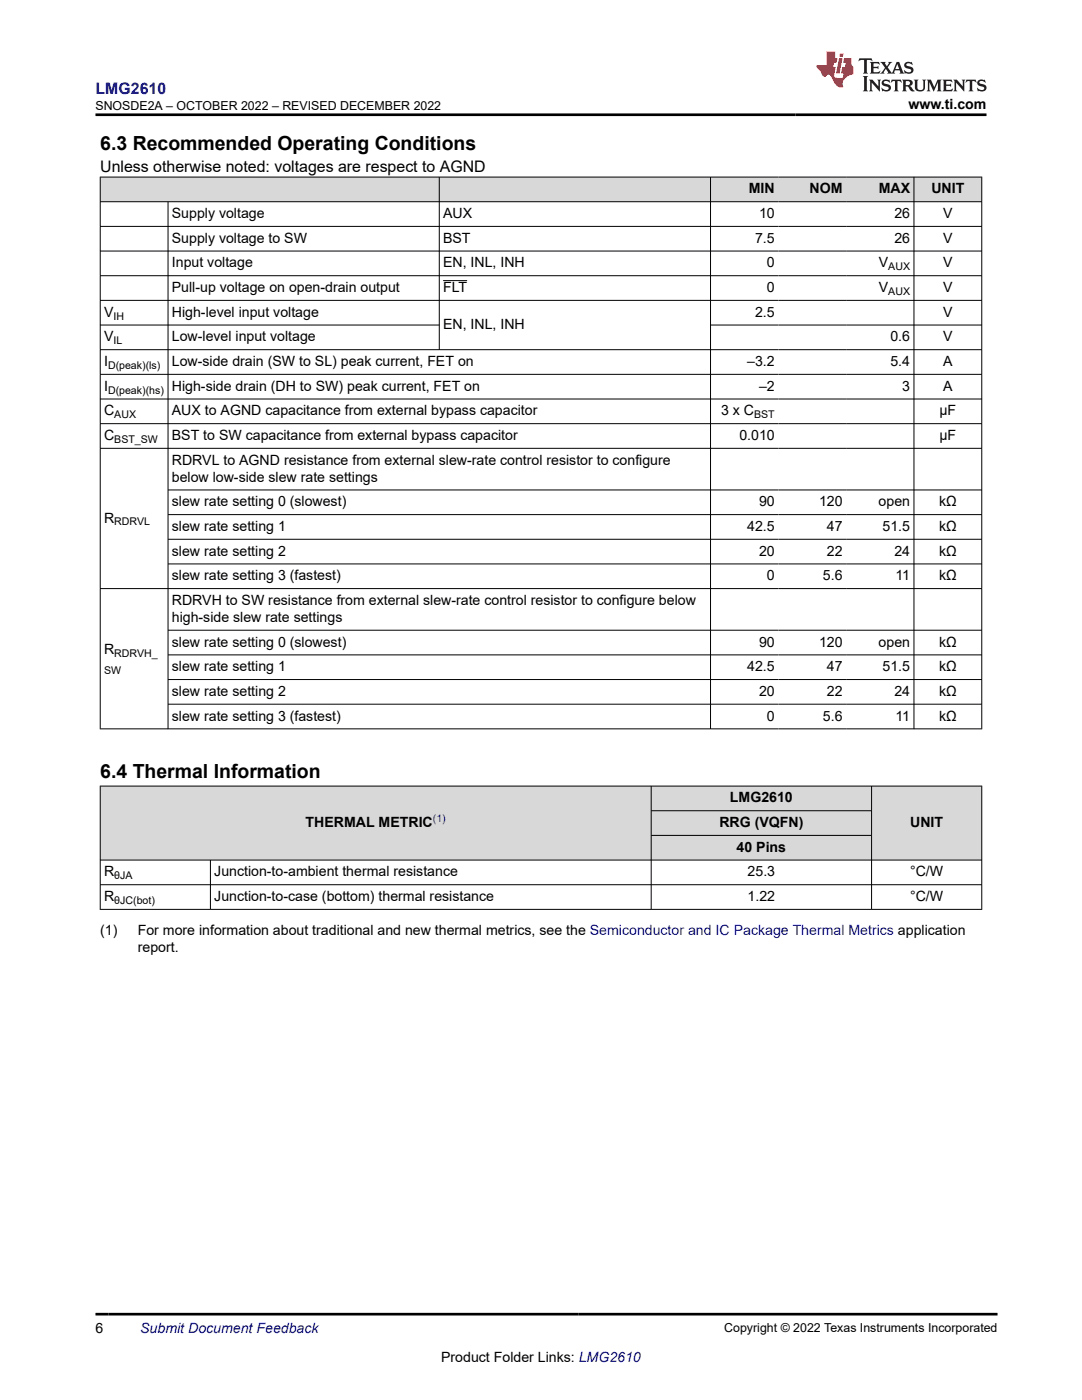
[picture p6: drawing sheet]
<svg xmlns="http://www.w3.org/2000/svg" width="216mm" height="279mm" viewBox="0 0 216 279" stroke-linecap="round" stroke-linejoin="round" font-family="sans-serif">
<defs><g id="words">
<g font-size="3.9">
<text x="20" y="29.9">6.3 Recommended Operating Conditions</text>
<text x="20" y="155.3">6.4 Thermal Information</text>
</g>
<text font-size="3.2" fill="#00f" x="19.1" y="18.7">LMG2610</text>
<text font-size="3.2" x="20" y="34.3">Unless otherwise noted: voltages are respect to AGND</text>
<g font-size="2.8">
<text x="181.3" y="21.8">www.ti.com</text>
<text x="149.4" y="38.6">MIN</text>
<text x="161.5" y="38.6">NOM</text>
<text x="175.3" y="38.6">MAX</text>
<text x="185.8" y="38.6">UNIT</text>
<text x="34.3" y="43.5">Supply voltage</text>
<text x="88.4" y="43.5">AUX</text>
<text x="151.5" y="43.5">10</text>
<text x="178.5" y="43.5">26</text>
<text x="188.2" y="43.5">V</text>
<text x="34.3" y="48.5">Supply voltage to SW</text>
<text x="34.3" y="53.4">Input voltage</text>
<text x="88.4" y="48.5">BST</text>
<text x="88.4" y="53.4">EN, INL, INH</text>
<text x="150.7" y="48.5">7.5</text>
<text x="153" y="53.4">0</text>
<text x="175.4" y="53.4">V</text>
<text x="178.5" y="48.5">26</text>
<text x="188.2" y="48.5">V</text>
<text x="188.2" y="53.4">V</text>
<text x="34.3" y="58.3">Pull-up voltage on open-drain output</text>
<text x="88.4" y="58.3">FLT</text>
<text x="153" y="58.3">0</text>
<text x="175.4" y="58.3">V</text>
<text x="188.2" y="58.3">V</text>
<text x="20.8" y="63.2">V</text>
<text x="34.3" y="63.2">High-level input voltage</text>
<text x="88.4" y="65.7">EN, INL, INH</text>
<text x="150.7" y="63.2">2.5</text>
<text x="188.2" y="63.2">V</text>
<text x="20.8" y="68.1">V</text>
<text x="34.3" y="68.1">Low-level input voltage</text>
<text x="177.7" y="68.1">0.6</text>
<text x="188.2" y="68.1">V</text>
<text x="20.8" y="73.1">I</text>
<text x="20.8" y="78">I</text>
<text x="34.3" y="73.1">Low-side drain (SW to SL) peak current, FET on</text>
<text x="34.3" y="78">High-side drain (DH to SW) peak current, FET on</text>
<text x="149.1" y="73.1">–3.2</text>
<text x="151.5" y="78">–2</text>
<text x="177.7" y="73.1">5.4</text>
<text x="180" y="78">3</text>
<text x="188.2" y="73.1">A</text>
<text x="188.2" y="78">A</text>
<text x="20.8" y="82.9">C</text>
<text x="34.3" y="82.9">AUX to AGND capacitance from external bypass capacitor</text>
<text x="143.9" y="82.9">3 x C</text>
<text x="187.5" y="82.9">µF</text>
<text x="20.8" y="87.8">C</text>
<text x="34.3" y="87.8">BST to SW capacitance from external bypass capacitor</text>
<text x="147.5" y="87.8">0.010</text>
<text x="187.5" y="87.8">µF</text>
<text x="34.3" y="92.7">RDRVL to AGND resistance from external slew-rate control resistor to configure</text>
<text x="34.3" y="96.1">below low-side slew rate settings</text>
<text x="34.3" y="101.1">slew rate setting 0 (slowest)</text>
<text x="151.5" y="101.1">90</text>
<text x="163.4" y="101.1">120</text>
<text x="175.3" y="101.1">open</text>
<text x="187.4" y="101.1">kΩ</text>
<text x="20.8" y="104.3">R</text>
<text x="34.3" y="106">slew rate setting 1</text>
<text x="149.1" y="106">42.5</text>
<text x="165" y="106">47</text>
<text x="176.1" y="106">51.5</text>
<text x="187.4" y="106">kΩ</text>
<text x="34.3" y="110.9">slew rate setting 2</text>
<text x="151.5" y="110.9">20</text>
<text x="165" y="110.9">22</text>
<text x="178.5" y="110.9">24</text>
<text x="187.4" y="110.9">kΩ</text>
<text x="34.3" y="115.8">slew rate setting 3 (fastest)</text>
<text x="153" y="115.8">0</text>
<text x="164.2" y="115.8">5.6</text>
<text x="178.7" y="115.8">11</text>
<text x="187.4" y="115.8">kΩ</text>
<text x="34.3" y="120.7">RDRVH to SW resistance from external slew-rate control resistor to configure below</text>
<text x="34.3" y="124.1">high-side slew rate settings</text>
<text x="20.8" y="130.6">R</text>
<text x="34.3" y="129">slew rate setting 0 (slowest)</text>
<text x="151.5" y="129">90</text>
<text x="163.4" y="129">120</text>
<text x="175.3" y="129">open</text>
<text x="187.4" y="129">kΩ</text>
<text x="34.3" y="134">slew rate setting 1</text>
<text x="149.1" y="134">42.5</text>
<text x="165" y="134">47</text>
<text x="176.1" y="134">51.5</text>
<text x="187.4" y="134">kΩ</text>
<text x="34.3" y="138.9">slew rate setting 2</text>
<text x="34.3" y="143.8">slew rate setting 3 (fastest)</text>
<text x="151.5" y="138.9">20</text>
<text x="153" y="143.8">0</text>
<text x="164.2" y="143.8">5.6</text>
<text x="165" y="138.9">22</text>
<text x="178.5" y="138.9">24</text>
<text x="178.7" y="143.8">11</text>
<text x="187.4" y="138.9">kΩ</text>
<text x="187.4" y="143.8">kΩ</text>
<text x="145.7" y="160.2">LMG2610</text>
<text x="61" y="165.1">THERMAL METRIC</text>
<text x="143.5" y="165.1">RRG (VQFN)</text>
<text x="181.6" y="165.1">UNIT</text>
<text x="147" y="170">40 Pins</text>
<text x="20.8" y="174.9">R</text>
<text x="20.8" y="179.8">R</text>
<text x="42.8" y="174.9">Junction-to-ambient thermal resistance</text>
<text x="42.8" y="179.8">Junction-to-case (bottom) thermal resistance</text>
<text x="149.2" y="174.9">25.3</text>
<text x="149.2" y="179.8">1.22</text>
<text x="181.6" y="174.9">°C/W</text>
<text x="181.6" y="179.8">°C/W</text>
<text x="20" y="186.6">(1)</text>
<text x="27.5" y="190">report.</text>
<text x="27.5" y="186.6">For more information about traditional and new thermal metrics, see the Semiconductor and IC Package Thermal Metrics application</text>
<text x="19.1" y="266.1">6</text>
<text x="88" y="271.7">Product Folder Links: LMG2610</text>
</g>
<text font-size="2.8" fill="#00f" x="28" y="266.1">Submit Document Feedback</text>
<g font-size="2.5">
<text x="19.1" y="21.9">SNOSDE2A – OCTOBER 2022 – REVISED DECEMBER 2022</text>
<text x="144.5" y="265.8">Copyright © 2022 Texas Instruments Incorporated</text>
</g>
<g font-size="2.1">
<text x="177.3" y="53.9">AUX</text>
<text x="177.3" y="58.9">AUX</text>
<text x="22.6" y="63.8">IH</text>
<text x="22.6" y="68.7">IL</text>
<text x="21.6" y="73.6">D(peak)(ls)</text>
<text x="21.6" y="78.5">D(peak)(hs)</text>
<text x="22.8" y="83.5">AUX</text>
<text x="150.5" y="83.5">BST</text>
<text x="22.8" y="88.4">BST_SW</text>
<text x="22.8" y="104.8">RDRVL</text>
<text x="22.8" y="131.1">RDRVH_</text>
<text x="20.8" y="134.5">SW</text>
<text x="22.8" y="175.5">θJA</text>
<text x="22.8" y="180.4">θJC(bot)</text>
</g>
<text font-size="2.1" fill="#00f" x="86.4" y="164.1">(1)</text>
</g></defs>
<g fill="#d8d8d8">
<path d="M20 35.3h175.9v5h-175.9z" fill-rule="evenodd"/>
<path d="M20.1 35.4h67.5v4.8h-67.5z" fill-rule="evenodd"/>
<path d="M87.7 35.4h54v4.8h-54z" fill-rule="evenodd"/>
<path d="M141.8 35.4h13.5v4.8h-13.5z" fill-rule="evenodd"/>
<path d="M155.3 35.4h13.5v4.8h-13.5z" fill-rule="evenodd"/>
<path d="M168.8 35.4h13.5v4.8h-13.5z" fill-rule="evenodd"/>
<path d="M182.4 35.4h13.4v4.8h-13.4z" fill-rule="evenodd"/>
</g>
<g fill="none" stroke="#000" stroke-width=".2">
<path d="M19.9 35.3h176.1M20 35.3v110.2M87.7 35.3v34.5M141.8 35.3v110.2M182.4 35.3v110.2M195.9 35.3v110.2M19.9 40.3h176.1M19.9 45.2h176.1M19.9 50.1h176.1M19.9 55h176.1M19.9 59.9h176.1M33.5 40.3v105.2"/>
<path d="M88.4 56h4.8M19.9 64.9h67.8M19.9 69.8h176.1M19.9 74.7h176.1M19.9 79.6h176.1M141.8 64.9h54.2M19.9 84.6h176.1M19.9 89.5h176.1M33.5 97.8h162.5M19.9 117.5h176.1M33.5 102.7h162.5M33.5 107.6h162.5"/>
<path d="M33.5 112.5h162.5M33.5 125.8h162.5M33.5 130.7h162.5M33.5 135.6h162.5M33.5 140.5h162.5M196 145.5h-176.1"/>
</g>
<g fill="#d8d8d8">
<path d="M20 156.9h175.9v4.9h-175.9z" fill-rule="evenodd"/>
<path d="M20.1 156.9h109.8v14.7h-109.8z" fill-rule="evenodd"/>
<path d="M130 156.9h43.9v4.8h-43.9z" fill-rule="evenodd"/>
<path d="M174 156.9h21.8v14.7h-21.8z" fill-rule="evenodd"/>
<path d="M130 161.9h43.9v4.8h-43.9z" fill-rule="evenodd"/>
<path d="M130 166.8h43.9v4.8h-43.9z" fill-rule="evenodd"/>
</g>
<path d="M19.9 156.9h176.1M20 156.8v24.7M129.9 156.8v24.7M173.9 156.8v24.7M195.9 156.8v24.7M19.9 171.6h176.1M19.9 176.6h176.1M42 171.6v9.9M129.9 161.8h44.1M129.9 166.7h44.1M19.9 181.5h176.1" fill="none" stroke="#000" stroke-width=".2"/>
<path d="M171.5 11.6l-.2 .6 .5-.2h.6v.1v2.2l-.2 .4h1l-.2-.4v-2.2v-.1h.5l.6 .2-.2-.6zM173.6 12.4l.2 .3v1.6l-.2 .4h1.9l.1-.6a1.08 1.08 0 0 1-1.3 .2v-.7h.6l.4 .2v-.7l-.4 .2h-.6v-.5l.2-.2a1 1 0 0 1 1 .3l-.1-.5zM175.7 12.4l.9 1.1-1 1.2h.9l-.2-.2 .5-.8 .4 .8-.2 .2h1.6l-.2-.2 .2-.5h.9l.1 .5-.1 .2h.9l-.2-.4-.8-1.9h-.5l-.9 2.1-.9-1.1 .9-1h-.8l.2 .2-.4 .6-.4-.6 .2-.2zM179 12.8l.4 1h-.7zM180.7 12.5a.65 .65 0 0 0-.2 .7 .65 .65 0 0 0 .6 .5l.6 .1 .1 .3a.79 .79 0 0 1-.7 .4 .79 .79 0 0 1-.7-.5l.1 .7 .2-.1a.93 .93 0 0 0 1.1 0 .93 .93 0 0 0 .4-.9 1.46 1.46 0 0 0-1.2-.6l-.1-.3a1.09 1.09 0 0 1 1.2 .2l-.2-.6-.1 .1-.5-.2zM172.2 15.2l.2 .4v2.2l-.2 .4h1l-.2-.4v-2.2l.2-.4zM173.4 15.9l.2 .4v1.5l-.2 .4h.8l-.3-.4 .1-1.3 1.6 1.8v-2l.2-.4h-.7l.1 .2 .1 1.1-1.2-1.3zM176.2 16a.65 .65 0 0 0-.2 .8 .65 .65 0 0 0 .6 .4l.6 .2 .1 .2a.79 .79 0 0 1-.7 .4 .79 .79 0 0 1-.7-.5l.1 .7 .2-.1a.93 .93 0 0 0 1.1 .1 .93 .93 0 0 0 .4-1 1.46 1.46 0 0 0-1.2-.5l-.1-.4a1.09 1.09 0 0 1 1.2 .2l-.1-.6-.2 .1-.5-.1zM177.9 15.9l-.1 .6a.63 .63 0 0 1 .8-.3v1.6l-.3 .4h1l-.2-.4v-1.6a.66 .66 0 0 1 .8 .3l-.1-.6zM180 15.9l.2 .4v1.5l-.2 .4h1l-.2-.2-.1-.7h.5l.1 .2a.79 .79 0 0 0 1.2 .6l-1-.9a.61 .61 0 0 0 .6-.6 .61 .61 0 0 0-.5-.7zM180.8 16.2h.1a.47 .47 0 0 1 .5 .1 .47 .47 0 0 1 .1 .5l-.1 .1-.7 .1zM182.3 15.9l.2 .2a2.27 2.27 0 0 0 .4 2 1.04 1.04 0 0 0 1.7-.7v-1.3l.2-.2h-.8l.2 .4v1.1a.6 .6 0 0 1-.6 .6 .6 .6 0 0 1-.6-.6v-1.1l.3-.4zM184.9 15.9l.2 .4v1.5l-.2 .4h.8l-.3-.4v-1.4l.9 1.9 .9-1.9v1.4l-.3 .4h1l-.2-.4v-1.5l.2-.4h-.8l-.7 1.5-.6-1.5zM188.1 15.9l.2 .4v1.5l-.2 .4h1.9l.1-.6a1.09 1.09 0 0 1-1.3 .2v-.7h.6l.4 .2v-.6l-.4 .2h-.6v-.6l.2-.1a1.01 1.01 0 0 1 1 .3l-.1-.6zM190.2 15.9l.3 .4v1.5l-.3 .4h.8l-.2-.4v-1.3l1.6 1.8v-2l.2-.4h-.7l.2 .2v1.1l-1.2-1.3zM192.8 15.9l-.1 .6a.63 .63 0 0 1 .8-.3v1.6l-.3 .4h1l-.2-.4v-1.6a.66 .66 0 0 1 .8 .3l-.1-.6zM195.2 16a.65 .65 0 0 0-.2 .8 .65 .65 0 0 0 .6 .4l.6 .2 .2 .2a.79 .79 0 0 1-.7 .4 .79 .79 0 0 1-.7-.5l.1 .7 .2-.1a.93 .93 0 0 0 1 .1 .93 .93 0 0 0 .5-1 1.46 1.46 0 0 0-1.3-.5v-.4a1.09 1.09 0 0 1 1.2 .2l-.2-.6-.2 .1-.5-.1z" fill="#231f20"/>
<path d="M164.9 10.3v2.7h-2l.1 .4 .8 1a.95 .95 0 0 0 1 .9 .59 .59 0 0 1 .5-.4 .59 .59 0 0 1 .5 .3l.4 .8a1.59 1.59 0 0 0 2.1 1.4 1.61 1.61 0 0 1 1-2.3l1-.3-.1-1.5a1.59 1.59 0 0 1-.3-1.7h-1.5l-.2 .9h.6l-.2 .9h-.5l-.2 .9v.3l.4 .1-.1 .9h-.7a.73 .73 0 0 1-1-.7l.3-1.5h-.5l.1-.9h.5l.2-.9h-.5v-1.3zM167.4 11.6l-.6 3.1h.7l.6-3.1zM167.6 10.7l-.1 .6h.7l.1-.6z" fill="#ed1c24"/>
<path d="M19.1 22.9h177.8M19.1 262.3h179.9" fill="none" stroke="#000" stroke-width=".53"/>
<use href="#words"/>
</svg>
